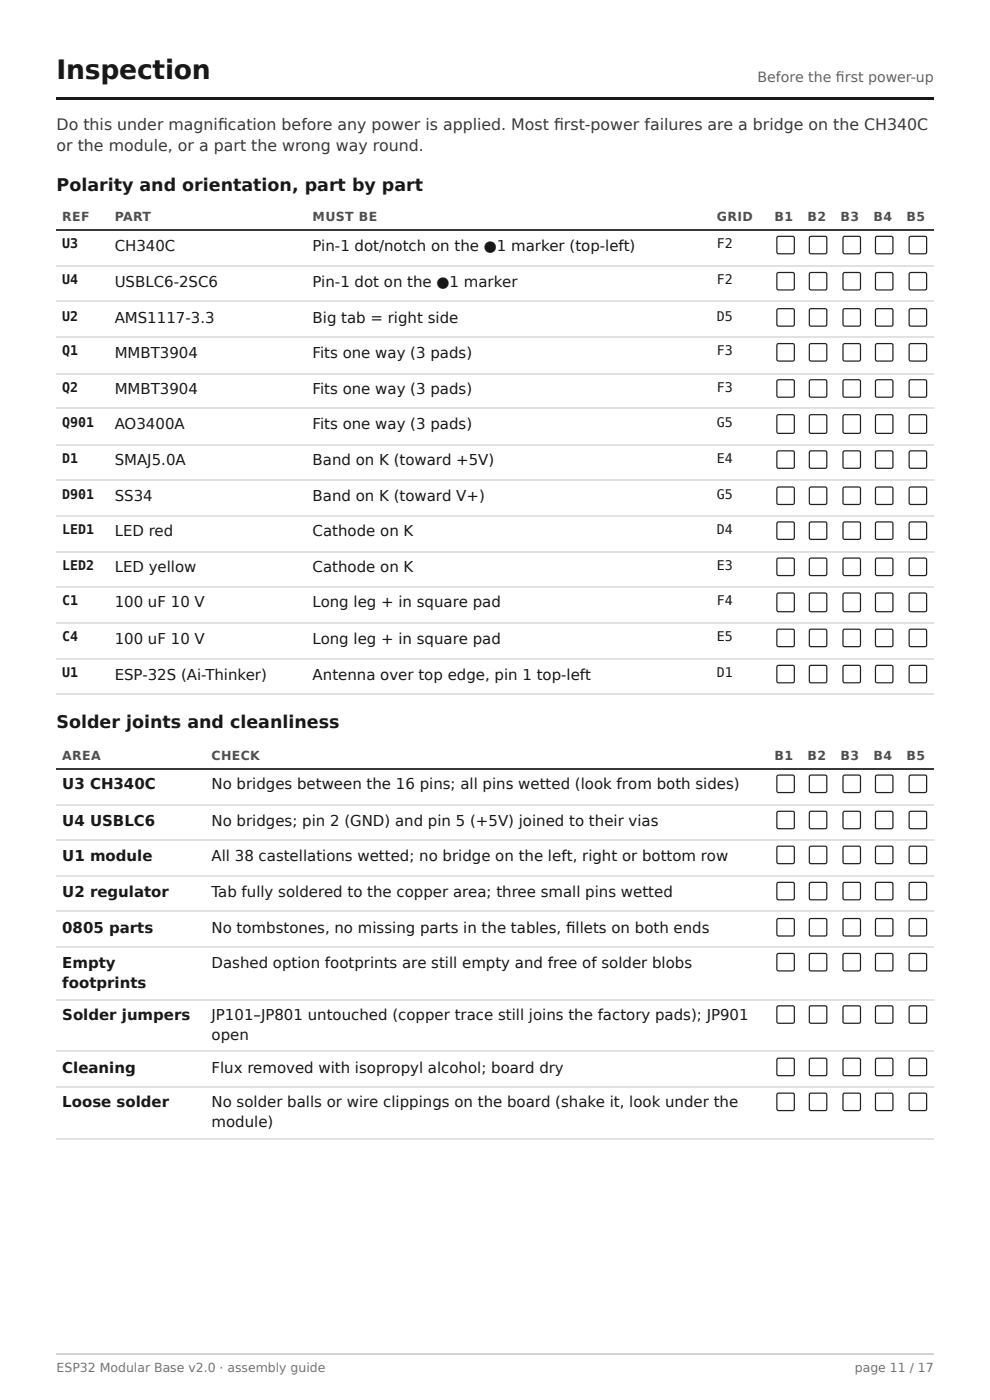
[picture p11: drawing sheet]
<svg xmlns="http://www.w3.org/2000/svg" width="210mm" height="297mm" viewBox="0 0 210 297" stroke-linecap="round" stroke-linejoin="round" font-family="sans-serif">
<defs><g id="words">
<text font-size="5.6" fill="#15191c" x="12" y="16.7">Inspection</text>
<g font-size="3.7" fill="#15191c">
<text x="12" y="40.5">Polarity and orientation, part by part</text>
<text x="12" y="154.5">Solder joints and cleanliness</text>
</g>
<g font-size="3.3" fill="#343a40">
<text x="12" y="27.5">Do this under magnifi cation before any power is applied. Most fi rst-power failures are a bridge on the CH340C</text>
<text x="12" y="32">or the module, or a part the wrong way round.</text>
</g>
<g font-size="3.2" fill="#15191c">
<text x="24.3" y="53.2">CH340C</text>
<text x="66.3" y="53.2">Pin-1 dot/notch on the ●1 marker (top-left)</text>
<text x="24.3" y="60.9">USBLC6-2SC6</text>
<text x="66.3" y="60.9">Pin-1 dot on the ●1 marker</text>
<text x="24.3" y="68.5">AMS1117-3.3</text>
<text x="66.3" y="68.5">Big tab = right side</text>
<text x="24.3" y="75.9">MMBT3904</text>
<text x="66.3" y="75.9">Fits one way (3 pads)</text>
<text x="24.3" y="83.6">MMBT3904</text>
<text x="66.3" y="83.6">Fits one way (3 pads)</text>
<text x="24.3" y="91">AO3400A</text>
<text x="66.3" y="91">Fits one way (3 pads)</text>
<text x="24.3" y="98.7">SMAJ5.0A</text>
<text x="66.3" y="98.7">Band on K (toward +5V)</text>
<text x="24.3" y="106.4">SS34</text>
<text x="66.3" y="106.4">Band on K (toward V+)</text>
<text x="24.3" y="113.8">LED red</text>
<text x="66.3" y="113.8">Cathode on K</text>
<text x="24.3" y="121.4">LED yellow</text>
<text x="66.3" y="121.4">Cathode on K</text>
<text x="24.3" y="128.9">100 uF 10 V</text>
<text x="66.3" y="128.9">Long leg + in square pad</text>
<text x="24.3" y="136.5">100 uF 10 V</text>
<text x="66.3" y="136.5">Long leg + in square pad</text>
<text x="24.3" y="144.2">ESP-32S (Ai-Thinker)</text>
<text x="66.3" y="144.2">Antenna over top edge, pin 1 top-left</text>
<text x="13.2" y="167.5">U3 CH340C</text>
<text x="44.8" y="167.5">No bridges between the 16 pins; all pins wetted (look from both sides)</text>
<text x="13.2" y="175.2">U4 USBLC6</text>
<text x="44.8" y="175.2">No bridges; pin 2 (GND) and pin 5 (+5V) joined to their vias</text>
<text x="13.2" y="182.6">U1 module</text>
<text x="44.8" y="182.6">All 38 castellations wetted; no bridge on the left, right or bottom row</text>
<text x="13.2" y="190.2">U2 regulator</text>
<text x="44.8" y="190.2">Tab fully soldered to the copper area; three small pins wetted</text>
<text x="13.2" y="197.9">0805 parts</text>
<text x="44.8" y="197.9">No tombstones, no missing parts in the tables, fi llets on both ends</text>
<text x="13.2" y="205.3">Empty</text>
<text x="13.2" y="209.6">footprints</text>
<text x="44.8" y="205.3">Dashed option footprints are still empty and free of solder blobs</text>
<text x="13.2" y="216.4">Solder jumpers</text>
<text x="44.8" y="216.4">JP101–JP801 untouched (copper trace still joins the factory pads); JP901</text>
<text x="44.8" y="220.7">open</text>
<text x="13.2" y="227.5">Cleaning</text>
<text x="44.8" y="227.5">Flux removed with isopropyl alcohol; board dry</text>
<text x="13.2" y="235">Loose solder</text>
<text x="44.8" y="235">No solder balls or wire clippings on the board (shake it, look under the</text>
<text x="44.8" y="239.2">module)</text>
</g>
<text font-size="3" fill="#5c666c" x="160.6" y="17.5">Before the fi rst power-up</text>
<g font-size="2.8" fill="#15191c">
<text x="13.2" y="52.7">U3</text>
<text x="152" y="52.7">F2</text>
<text x="13.2" y="60.3">U4</text>
<text x="152" y="60.3">F2</text>
<text x="13.2" y="68">U2</text>
<text x="152" y="68">D5</text>
<text x="13.2" y="75.4">Q1</text>
<text x="152" y="75.4">F3</text>
<text x="13.2" y="83.1">Q2</text>
<text x="152" y="83.1">F3</text>
<text x="13.2" y="90.5">Q901</text>
<text x="152" y="90.5">G5</text>
<text x="13.2" y="98.2">D1</text>
<text x="152" y="98.2">E4</text>
<text x="13.2" y="105.8">D901</text>
<text x="152" y="105.8">G5</text>
<text x="13.2" y="113.2">LED1</text>
<text x="152" y="113.2">D4</text>
<text x="13.2" y="120.9">LED2</text>
<text x="152" y="120.9">E3</text>
<text x="13.2" y="128.3">C1</text>
<text x="152" y="128.3">F4</text>
<text x="13.2" y="136">C4</text>
<text x="152" y="136">E5</text>
<text x="13.2" y="143.7">U1</text>
<text x="152" y="143.7">D1</text>
</g>
<g font-size="2.6" fill="#495057">
<text x="13.2" y="46.8">REF</text>
<text x="24.3" y="46.8">PART</text>
<text x="66.3" y="46.8">MUST BE</text>
<text x="152" y="46.8">GRID</text>
<text x="164.2" y="46.8">B1</text>
<text x="171.2" y="46.8">B2</text>
<text x="178.2" y="46.8">B3</text>
<text x="185.2" y="46.8">B4</text>
<text x="192.2" y="46.8">B5</text>
<text x="13.2" y="161.1">AREA</text>
<text x="44.8" y="161.1">CHECK</text>
<text x="164.2" y="161.1">B1</text>
<text x="171.2" y="161.1">B2</text>
<text x="178.2" y="161.1">B3</text>
<text x="185.2" y="161.1">B4</text>
<text x="192.2" y="161.1">B5</text>
</g>
<g font-size="2.6" fill="#6c757d">
<text x="12" y="291">ESP32 Modular Base v2.0 · assembly guide</text>
<text x="181.2" y="291">page 11 / 17</text>
</g>
</g></defs>
<path d="M11.9 20.6h186v.6h-186z" fill="#15191c"/>
<path d="M11.9 48.8h186M11.9 163.1h186" fill="none" stroke="#343a40" stroke-width=".26"/>
<g fill="none" stroke="#dee2e6" stroke-width=".26">
<path d="M11.9 56.5h186M11.9 63.9h186M11.9 71.6h186M11.9 79.2h186M11.9 86.7h186M11.9 94.3h186M11.9 101.7h186M11.9 109.4h186M11.9 117.1h186M11.9 124.5h186M11.9 132.2h186M11.9 139.8h186"/>
<path d="M11.9 147.2h186M11.9 170.8h186M11.9 178.2h186M11.9 185.9h186M11.9 193.3h186M11.9 201h186M11.9 212.1h186M11.9 222.9h186M11.9 230.6h186M11.9 241.7h186"/>
</g>
<g fill="none" stroke="#212529" stroke-width=".26">
<path d="M164.8 50.2l.3-.1 3.2 .1 .1 .3-.1 3.2-.3 .1-3.2-.1-.1-.2zM164.8 57.9l.3-.1 3.2 .1 .1 .3-.1 3.2-.3 .1-3.2-.1-.1-.3zM171.7 50.2l.3-.1 3.2 .1 .1 .3-.1 3.2-.3 .1-3.2-.1-.1-.2zM171.7 57.9l.3-.1 3.2 .1 .1 .3-.1 3.2-.3 .1-3.2-.1-.1-.3zM178.8 50.2l.3-.1 3.2 .1 .1 .3-.1 3.2-.2 .1-3.3-.1-.1-.2zM178.8 57.9l.3-.1 3.2 .1 .1 .3-.1 3.2-.2 .1-3.3-.1-.1-.3zM185.7 50.2l.3-.1 3.2 .1 .1 .3-.1 3.2-.3 .1-3.2-.1-.1-.2zM185.7 57.9l.3-.1 3.2 .1 .1 .3-.1 3.2-.3 .1-3.2-.1-.1-.3zM192.9 50.2l.2-.1 3.2 .1 .2 .3-.2 3.2-.2 .1-3.2-.1-.2-.2zM192.9 57.9l.2-.1 3.2 .1 .2 .3-.2 3.2-.2 .1-3.2-.1-.2-.3zM164.8 65.6l3.2-.1 .3 .1 .1 .3-.1 3.2-3.2 .1-.3-.1-.1-.3zM164.8 73l.3-.1 3.2 .1 .1 .3-.1 3.2-.3 .1-3.2-.1-.1-.3z"/>
<path d="M171.7 65.6l3.2-.1 .3 .1 .1 .3-.1 3.2-3.2 .1-.3-.1-.1-.3zM171.7 73l.3-.1 3.2 .1 .1 .3-.1 3.2-.3 .1-3.2-.1-.1-.3zM178.8 65.6l3.3-.1 .2 .1 .1 .3-.1 3.2-3.2 .1-.3-.1-.1-.3zM178.8 73l.3-.1 3.2 .1 .1 .3-.1 3.2-.2 .1-3.3-.1-.1-.3zM185.7 65.6l3.2-.1 .3 .1 .1 .3-.1 3.2-3.2 .1-.3-.1-.1-.3zM185.7 73l.3-.1 3.2 .1 .1 .3-.1 3.2-.3 .1-3.2-.1-.1-.3zM192.9 65.6l3.2-.1 .2 .1 .2 .3-.2 3.2-3.2 .1-.2-.1-.2-.3zM192.9 73l.2-.1 3.2 .1 .2 .3-.2 3.2-.2 .1-3.2-.1-.2-.3zM164.8 80.7l.3-.1 3.2 .1 .1 .2-.1 3.3-.3 .1-3.2-.1-.1-.3zM164.8 88.1l.3-.1 3.2 .1 .1 .2-.1 3.5-.3 .1-3.2-.1-.1-.2zM164.8 95.8l.3-.2 3.2 .2 .1 .2-.1 3.2-.3 .2-3.2-.2-.1-.2zM171.7 80.7l.3-.1 3.2 .1 .1 .2-.1 3.3-.3 .1-3.2-.1-.1-.3z"/>
<path d="M171.7 88.1l.3-.1 3.2 .1 .1 .2-.1 3.5-.3 .1-3.2-.1-.1-.2zM171.7 95.8l.3-.2 3.2 .2 .1 .2-.1 3.2-.3 .2-3.2-.2-.1-.2zM178.8 80.7l.3-.1 3.2 .1 .1 .2-.1 3.3-.2 .1-3.3-.1-.1-.3zM178.8 88.1l.3-.1 3.2 .1 .1 .2-.1 3.5-.2 .1-3.3-.1-.1-.2zM178.8 95.8l.3-.2 3.2 .2 .1 .2-.1 3.2-.2 .2-3.3-.2-.1-.2zM185.7 80.7l.3-.1 3.2 .1 .1 .2-.1 3.3-.3 .1-3.2-.1-.1-.3zM185.7 88.1l.3-.1 3.2 .1 .1 .2-.1 3.5-.3 .1-3.2-.1-.1-.2zM185.7 95.8l.3-.2 3.2 .2 .1 .2-.1 3.2-.3 .2-3.2-.2-.1-.2zM192.9 80.7l.2-.1 3.2 .1 .2 .2-.2 3.3-.2 .1-3.2-.1-.2-.3zM192.9 88.1l.2-.1 3.2 .1 .2 .2-.2 3.5-.2 .1-3.2-.1-.2-.2zM192.9 95.8l.2-.2 3.2 .2 .2 .2-.2 3.2-.2 .2-3.2-.2-.2-.2zM164.8 103.4l.3-.1 3.2 .1 .1 .3-.1 3.2-.3 .1-3.2-.1-.1-.2z"/>
<path d="M164.8 110.8l.3-.1 3.2 .1 .1 .3-.1 3.2-.3 .1-3.2-.1-.1-.2zM164.8 118.5l.3-.1 3.2 .1 .1 .3-.1 3.2-.3 .1-3.2-.1-.1-.3zM171.7 103.4l.3-.1 3.2 .1 .1 .3-.1 3.2-.3 .1-3.2-.1-.1-.2zM171.7 110.8l.3-.1 3.2 .1 .1 .3-.1 3.2-.3 .1-3.2-.1-.1-.2zM171.7 118.5l.3-.1 3.2 .1 .1 .3-.1 3.2-.3 .1-3.2-.1-.1-.3zM178.8 103.4l.3-.1 3.2 .1 .1 .3-.1 3.2-.2 .1-3.3-.1-.1-.2zM178.8 110.8l.3-.1 3.2 .1 .1 .3-.1 3.2-.2 .1-3.3-.1-.1-.2zM178.8 118.5l.3-.1 3.2 .1 .1 .3-.1 3.2-.2 .1-3.3-.1-.1-.3zM185.7 103.4l.3-.1 3.2 .1 .1 .3-.1 3.2-.3 .1-3.2-.1-.1-.2zM185.7 110.8l.3-.1 3.2 .1 .1 .3-.1 3.2-.3 .1-3.2-.1-.1-.2zM185.7 118.5l.3-.1 3.2 .1 .1 .3-.1 3.2-.3 .1-3.2-.1-.1-.3zM192.9 103.4l.2-.1 3.2 .1 .2 .3-.2 3.2-.2 .1-3.2-.1-.2-.2z"/>
<path d="M192.9 110.8l.2-.1 3.2 .1 .2 .3-.2 3.2-.2 .1-3.2-.1-.2-.2zM192.9 118.5l.2-.1 3.2 .1 .2 .3-.2 3.2-.2 .1-3.2-.1-.2-.3zM164.8 125.9l.3-.1 3.2 .1 .1 .3-.1 3.5-.3 .1-3.2-.1-.1-.3zM164.8 133.6l.3-.1 3.2 .1 .1 .2-.1 3.3-.3 .1-3.2-.1-.1-.3zM171.7 125.9l.3-.1 3.2 .1 .1 .3-.1 3.5-.3 .1-3.2-.1-.1-.3zM171.7 133.6l.3-.1 3.2 .1 .1 .2-.1 3.3-.3 .1-3.2-.1-.1-.3zM178.8 125.9l.3-.1 3.2 .1 .1 .3-.1 3.5-.2 .1-3.3-.1-.1-.3zM178.8 133.6l.3-.1 3.2 .1 .1 .2-.1 3.3-.2 .1-3.3-.1-.1-.3zM185.7 125.9l.3-.1 3.2 .1 .1 .3-.1 3.5-.3 .1-3.2-.1-.1-.3zM185.7 133.6l.3-.1 3.2 .1 .1 .2-.1 3.3-.3 .1-3.2-.1-.1-.3zM192.9 125.9l.2-.1 3.2 .1 .2 .3-.2 3.5-.2 .1-3.2-.1-.2-.3zM192.9 133.6l.2-.1 3.2 .1 .2 .2-.2 3.3-.2 .1-3.2-.1-.2-.3z"/>
<path d="M164.8 141.3l.3-.1 3.2 .1 .1 .2-.1 3.3-.3 .1-3.2-.1-.1-.3zM171.7 141.3l.3-.1 3.2 .1 .1 .2-.1 3.3-.3 .1-3.2-.1-.1-.3zM178.8 141.3l.3-.1 3.2 .1 .1 .2-.1 3.3-.2 .1-3.3-.1-.1-.3zM185.7 141.3l.3-.1 3.2 .1 .1 .2-.1 3.3-.3 .1-3.2-.1-.1-.3zM192.9 141.3l.2-.1 3.2 .1 .2 .2-.2 3.3-.2 .1-3.2-.1-.2-.3zM164.8 164.5l.3-.1 3.2 .1 .1 .3-.1 3.2-.3 .1-3.2-.1-.1-.2zM164.8 172.2l.3-.1 3.2 .1 .1 .3-.1 3.2-.3 .1-3.2-.1-.1-.3zM164.8 179.6l.3-.1 3.2 .1 .1 .3-.1 3.2-.3 .1-3.2-.1-.1-.2zM171.7 164.5l.3-.1 3.2 .1 .1 .3-.1 3.2-.3 .1-3.2-.1-.1-.2zM171.7 172.2l.3-.1 3.2 .1 .1 .3-.1 3.2-.3 .1-3.2-.1-.1-.3zM171.7 179.6l.3-.1 3.2 .1 .1 .3-.1 3.2-.3 .1-3.2-.1-.1-.2zM178.8 164.5l.3-.1 3.2 .1 .1 .3-.1 3.2-.2 .1-3.3-.1-.1-.2z"/>
<path d="M178.8 172.2l.3-.1 3.2 .1 .1 .3-.1 3.2-.2 .1-3.3-.1-.1-.3zM178.8 179.6l.3-.1 3.2 .1 .1 .3-.1 3.2-.2 .1-3.3-.1-.1-.2zM185.7 164.5l.3-.1 3.2 .1 .1 .3-.1 3.2-.3 .1-3.2-.1-.1-.2zM185.7 172.2l.3-.1 3.2 .1 .1 .3-.1 3.2-.3 .1-3.2-.1-.1-.3zM185.7 179.6l.3-.1 3.2 .1 .1 .3-.1 3.2-.3 .1-3.2-.1-.1-.2zM192.9 164.5l.2-.1 3.2 .1 .2 .3-.2 3.2-.2 .1-3.2-.1-.2-.2zM192.9 172.2l.2-.1 3.2 .1 .2 .3-.2 3.2-.2 .1-3.2-.1-.2-.3zM192.9 179.6l.2-.1 3.2 .1 .2 .3-.2 3.2-.2 .1-3.2-.1-.2-.2zM164.8 187.3l.3-.1 3.2 .1 .1 .3-.1 3.2-.3 .1-3.2-.1-.1-.3zM164.8 195l.3-.1 3.2 .1 .1 .2-.1 3.3-.3 .1-3.2-.1-.1-.3zM171.7 187.3l.3-.1 3.2 .1 .1 .3-.1 3.2-.3 .1-3.2-.1-.1-.3zM171.7 195l.3-.1 3.2 .1 .1 .2-.1 3.3-.3 .1-3.2-.1-.1-.3z"/>
<path d="M178.8 187.3l.3-.1 3.2 .1 .1 .3-.1 3.2-.2 .1-3.3-.1-.1-.3zM178.8 195l.3-.1 3.2 .1 .1 .2-.1 3.3-.2 .1-3.3-.1-.1-.3zM185.7 187.3l.3-.1 3.2 .1 .1 .3-.1 3.2-.3 .1-3.2-.1-.1-.3zM185.7 195l.3-.1 3.2 .1 .1 .2-.1 3.3-.3 .1-3.2-.1-.1-.3zM192.9 187.3l.2-.1 3.2 .1 .2 .3-.2 3.2-.2 .1-3.2-.1-.2-.3zM192.9 195l.2-.1 3.2 .1 .2 .2-.2 3.3-.2 .1-3.2-.1-.2-.3zM164.8 202.4l.3-.1 3.2 .1 .1 .2-.1 3.3-.3 .1-3.2-.1-.1-.3zM164.8 213.5l.3-.1 3.2 .1 .1 .3-.1 3.2-.3 .1-3.2-.1-.1-.3zM171.7 202.4l.3-.1 3.2 .1 .1 .2-.1 3.3-.3 .1-3.2-.1-.1-.3zM171.7 213.5l.3-.1 3.2 .1 .1 .3-.1 3.2-.3 .1-3.2-.1-.1-.3zM178.8 202.4l.3-.1 3.2 .1 .1 .2-.1 3.3-.2 .1-3.3-.1-.1-.3zM178.8 213.5l.3-.1 3.2 .1 .1 .3-.1 3.2-.2 .1-3.3-.1-.1-.3z"/>
<path d="M185.7 202.4l.3-.1 3.2 .1 .1 .2-.1 3.3-.3 .1-3.2-.1-.1-.3zM185.7 213.5l.3-.1 3.2 .1 .1 .3-.1 3.2-.3 .1-3.2-.1-.1-.3zM192.9 202.4l.2-.1 3.2 .1 .2 .2-.2 3.3-.2 .1-3.2-.1-.2-.3zM192.9 213.5l.2-.1 3.2 .1 .2 .3-.2 3.2-.2 .1-3.2-.1-.2-.3zM164.8 224.6l.3-.1 3.2 .1 .1 .3-.1 3.2-.3 .1-3.2-.1-.1-.3zM164.8 232l.3-.1 3.2 .1 .1 .3-.1 3.2-.3 .1-3.2-.1-.1-.3zM171.7 224.6l.3-.1 3.2 .1 .1 .3-.1 3.2-.3 .1-3.2-.1-.1-.3zM171.7 232l.3-.1 3.2 .1 .1 .3-.1 3.2-.3 .1-3.2-.1-.1-.3zM178.8 224.6l.3-.1 3.2 .1 .1 .3-.1 3.2-.2 .1-3.3-.1-.1-.3zM178.8 232l.3-.1 3.2 .1 .1 .3-.1 3.2-.2 .1-3.3-.1-.1-.3zM185.7 224.6l.3-.1 3.2 .1 .1 .3-.1 3.2-.3 .1-3.2-.1-.1-.3zM185.7 232l.3-.1 3.2 .1 .1 .3-.1 3.2-.3 .1-3.2-.1-.1-.3z"/>
<path d="M192.9 224.6l.2-.1 3.2 .1 .2 .3-.2 3.2-.2 .1-3.2-.1-.2-.3zM192.9 232l.2-.1 3.2 .1 .2 .3-.2 3.2-.2 .1-3.2-.1-.2-.3z"/>
</g>
<path d="M11.9 287.2h186" fill="none" stroke="#ced4da" stroke-width=".26"/>
<use href="#words"/>
</svg>
